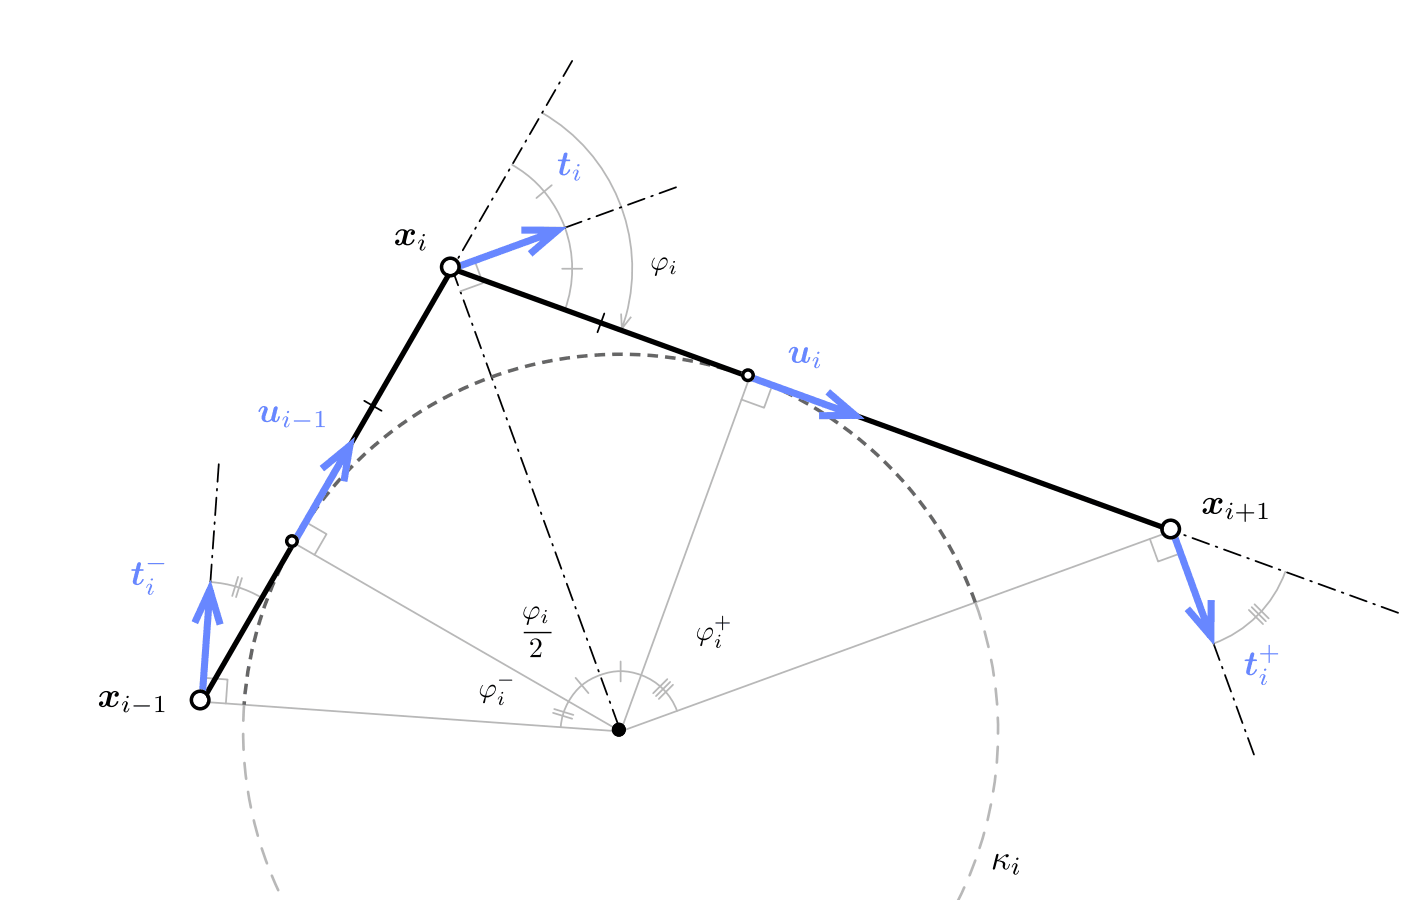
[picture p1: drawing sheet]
<svg xmlns="http://www.w3.org/2000/svg" width="140mm" height="90mm" viewBox="0 0 140 90" stroke-linecap="round" stroke-linejoin="round" font-family="sans-serif">
<g fill="none" stroke="#b8b8b8" stroke-width=".18">
<path d="M51.2 16.5a12 12 0 0 1 5.3 14.5M54.2 11.3a18 18 0 0 1 7.9 21.6M55.1 18.5l-1.5 1.3M47.4 26.1l.9 2.2-2.3 .8M56.2 26.9h2M62.1 31.4v1.5l1-1.2M74.9 37.7l-12.9 35.4M77.2 38.5l-.8 2.3-2.3-.8M21 58.2a11.6 11.6 0 0 1 5.2 1.6M23.8 57.7l-.6 1.9M24.2 57.8l-.6 1.9M29.4 54.3l32.6 18.8"/>
<path d="M30.6 52.2l2 1.2-1.2 2.1M114.9 53.9l.8 2.3 2.3-.9M117.2 53.1l-55.2 20M128.4 57.2a12 12 0 0 1-7.1 7.2M20.2 70.2l41.8 2.9M20.3 67.8l2.4 .2-.1 2.3M55.3 71.3l1.9 .6M55.4 70.9l1.9 .6M57.5 67.8l1.3 1.5M62 66.1v2M66.7 67.9l-1.4 1.4M67 68.2l-1.4 1.4"/>
<path d="M67.3 68.5l-1.5 1.4M67.7 71.1a6 6 0 0 0-6.5-3.9 6 6 0 0 0-5.2 5.5M124.8 61l1.4 1.4M125.1 60.7l1.4 1.4M125.4 60.4l1.4 1.4"/>
</g>
<path d="M57.2 6.1l-12 20.8M45.2 26.9l16.8 46.2M56.5 22.8l11.2-4.1M21 58.2l.9-12M121.3 64.4l4.1 11.2M139.7 61.3l-22.5-8.2" fill="none" stroke="#000" stroke-width=".18" stroke-dasharray="1.8 .7 .2 .7"/>
<path d="M24.4 70.5a37.7 37.7 0 0 0 3.9 19.5M95.7 90a37.7 37.7 0 0 0 1.8-29.8" fill="none" stroke="#b8b8b8" stroke-width=".26" stroke-dasharray="1.6 1.3"/>
<path d="M97.5 60.2a37.7 37.7 0 0 0-40.7-24.4 37.7 37.7 0 0 0-32.4 34.7" fill="none" stroke="#666" stroke-width=".35" stroke-dasharray="1.1 .7" stroke-linecap="butt"/>
<path d="M117.2 53.1l-72-26.2-25 43.3" fill="none" stroke="#000" stroke-width=".53"/>
<path d="M60.4 31.3l-.7 1.9M36.4 40.1l1.7 1" fill="none" stroke="#000" stroke-width=".18"/>
<path d="M52.5 24.2l-7.3 2.7M74.9 37.7l7.4 2.7M33.3 47.5l-3.9 6.8M117.2 53.1l2.6 7.3M20.7 62.4l-.5 7.8" fill="none" stroke="#6887ff" stroke-width=".71"/>
<path d="M52.1 23h3.6l-2.7 2.4M55.7 23l-3.2 1.2M82.7 39.2l2.8 2.3-3.7 .1M21 59l-.3 3.4M32.2 46.9l2.8-2.3-.6 3.5M35 44.6l-1.7 2.9M82.3 40.4l3.2 1.1M19.5 62.3l1.5-3.3 1 3.4M119.8 60.4l1.2 3.2M121 60v3.6l-2.4-2.7" fill="none" stroke="#6887ff" stroke-width=".71" stroke-linecap="butt"/>
<circle cx="45" cy="26.7" r=".7" fill="#fff"/>
<path d="M43.9 26.7a1.1 1.1 0 0 1 2.2 0 1.1 1.1 0 0 1-2.2 0zM44.3 26.7a.7 .7 0 0 0 1.4 0 .7 .7 0 0 0-1.4 0z" fill="#000"/>
<circle cx="29.2" cy="54.1" r=".7" fill="#fff"/>
<path d="M28.5 54.1a.7 .7 0 0 1 1.4 0 .7 .7 0 0 1-1.4 0zM28.8 54.1a.35 .35 0 0 0 .7 0 .35 .35 0 0 0-.7 0z" fill="#000"/>
<circle cx="117" cy="52.9" r=".7" fill="#fff"/>
<path d="M115.9 52.9a1.05 1.05 0 0 1 2.1 0 1.05 1.05 0 0 1-2.1 0zM116.3 52.9a.7 .7 0 0 0 1.4 0 .7 .7 0 0 0-1.4 0z" fill="#000"/>
<circle cx="20" cy="70" r=".7" fill="#fff"/>
<g fill="#000">
<path d="M18.9 70a1.1 1.1 0 0 1 2.2 0 1.1 1.1 0 0 1-2.2 0zM19.3 70a.7 .7 0 0 0 1.4 0 .7 .7 0 0 0-1.4 0z"/>
<path d="M61.1 73a.7 .7 0 0 1 1.4 0 .7 .7 0 0 1-1.4 0zM61.5 73a.35 .35 0 0 0 .7 0 .35 .35 0 0 0-.7 0z"/>
<circle cx="61.8" cy="73" r=".7"/>
</g>
<circle cx="74.7" cy="37.5" r=".7" fill="#fff"/>
<g fill="#000">
<path d="M39.7 23.1a.66 .66 0 0 1 1 0 .37 .37 0 0 1 .5-.2 .37 .37 0 0 1 .1 .6h-.2l-.1-.2 .2-.2a.26 .26 0 0 0-.4 .1l-.2 1v.2h.2a.82 .82 0 0 0 .5-.5h.1a.65 .65 0 0 1-.5 .6 .65 .65 0 0 1-.6-.2 .37 .37 0 0 1-.6 .2 .37 .37 0 0 1-.1-.5h.3v.1l-.2 .3a.26 .26 0 0 0 .4-.1l.3-1.1-.1-.1-.1-.1a.82 .82 0 0 0-.6 .5h-.1zM120.4 50a.66 .66 0 0 1 1 0 .37 .37 0 0 1 .5-.2 .37 .37 0 0 1 .1 .5h-.2l-.1-.1 .2-.2a.26 .26 0 0 0-.4 .1l-.2 1v.1l.2 .1a.82 .82 0 0 0 .5-.5h.1a.65 .65 0 0 1-.5 .6 .65 .65 0 0 1-.7-.2 .37 .37 0 0 1-.5 .2 .37 .37 0 0 1-.1-.5h.3v.1l-.2 .2a.26 .26 0 0 0 .4-.1l.3-1-.1-.1-.1-.1a.82 .82 0 0 0-.6 .5l-.1-.1zM124.4 50.4h.1v.8l.8 .1h-.8l-.1 .9v-.9h-.9l.9-.1zM125.8 50.4l.5-.1v1.4l.1 .1h.3v.1h-.9v-.1h.3v-.1v-1.3l-.3 .1zM10.1 69.3a.66 .66 0 0 1 1 0 .37 .37 0 0 1 .5-.2 .37 .37 0 0 1 .1 .5h-.2l-.1-.1 .2-.2a.26 .26 0 0 0-.4 .1l-.2 1v.1l.2 .1a.82 .82 0 0 0 .5-.5h.1a.65 .65 0 0 1-.4 .6 .65 .65 0 0 1-.7-.2 .37 .37 0 0 1-.6 .2 .37 .37 0 0 1-.1-.5h.3v.1l-.2 .2a.26 .26 0 0 0 .4-.1l.3-1-.1-.1-.1-.1a.82 .82 0 0 0-.6 .5l-.1-.1zM13.4 70.5l1.6 .1-1.6 .1zM15.5 69.7l.6-.1v1.4v.1h.3v.1h-.9v-.1h.4v-.1v-1.2h-.4zM49.9 68h1.3l-1.3 .1zM72.2 61.6h.1v.7h.6h-.6l-.1 .7v-.7h-.7h.7z"/>
<path d="M42.3 23.4l-.1 .2h.2v-.2zM41.9 24l-.1 .4 .2-.4h.1l.1 .1-.3 .7 .1 .2a.36 .36 0 0 0 .5-.3l-.3 .3a.93 .93 0 0 1 .2-.8l-.1-.2-.2-.1z"/>
<path d="M65.4 25.8a.68 .68 0 0 0-.3 .6 .68 .68 0 0 0 .5 .6l-.2 .5 .1 .1 .1-.1 .1-.5a.84 .84 0 0 0 .9-1.2l-.2-.1a1.22 1.22 0 0 0-.7 1.1l-.3-.1a.64 .64 0 0 1 0-.9zM66.1 26l.3-.1 .2 .2a.74 .74 0 0 1-.8 .7l.1-.6z"/>
<path d="M67.3 26.1v.2l.1-.1v-.1zM67 26.6l-.1 .3 .2-.3h.1v.1l-.2 .5 .1 .2a.29 .29 0 0 0 .4-.3l-.3 .2 .2-.6-.2-.2z"/>
<path d="M74 37.5a.7 .7 0 0 1 1.4 0 .7 .7 0 0 1-1.4 0zM74.4 37.5a.35 .35 0 0 0 .7 0 .35 .35 0 0 0-.7 0z"/>
<path d="M123 50.3l-.1 .2h.2v-.2zM122.6 50.9l-.1 .3 .2-.3h.1l.1 .1-.3 .7 .1 .2a.36 .36 0 0 0 .5-.3l-.1-.1-.2 .4a.93 .93 0 0 1 .2-.8l-.1-.2-.2-.1z"/>
<path d="M12.7 69.6v.2h.1v-.2zM12.3 70.2l-.1 .3 .2-.3h.1l.1 .1-.3 .7 .1 .2a.36 .36 0 0 0 .5-.3v-.1l-.3 .4a.93 .93 0 0 1 .2-.8l-.1-.2-.2-.1z"/>
<path d="M48.2 68.5a.68 .68 0 0 0-.3 .7 .68 .68 0 0 0 .5 .5l-.1 .5 .1 .1h.1l.1-.6a.84 .84 0 0 0 .8-1.2h-.2a1.22 1.22 0 0 0-.7 1.1l-.3-.1a.64 .64 0 0 1 .1-1zM49 68.7l.2-.1 .2 .2a.74 .74 0 0 1-.8 .8l.2-.7z"/>
<path d="M50.1 69.2v.1h.2v-.1zM49.9 69.7l-.1 .3 .1-.3h.1l.1 .1-.2 .5v.2a.29 .29 0 0 0 .4-.3l-.3 .2 .2-.6-.2-.2z"/>
<path d="M69.9 62.8a.68 .68 0 0 0-.3 .7 .68 .68 0 0 0 .5 .5l-.1 .5 .1 .1 .1-.1 .1-.5a.84 .84 0 0 0 .8-1.2h-.2a1.22 1.22 0 0 0-.7 1h-.3a.64 .64 0 0 1 .1-1zM70.7 63l.2-.1 .2 .2a.74 .74 0 0 1-.8 .7l.2-.6z"/>
<path d="M71.8 63.5v.1h.1l.1-.1zM71.6 64l-.1 .2 .1-.2h.1h.1l-.2 .6v.1a.29 .29 0 0 0 .4-.2l-.3 .2 .2-.6-.2-.2z"/>
</g>
<g fill="#6887ff">
<path d="M13.7 56.3l.1-.1 .2 .1 .1 .1-.1 .5 .4 .1-.1 .1h-.4l-.3 1.1 .1 .2 .2-.1 .3-.4h.1a.57 .57 0 0 1-.4 .6 .57 .57 0 0 1-.6-.3l.2-1.1-.4-.1 .1-.1h.4z"/>
<path d="M14.8 56.3l1.6 .1h-1.5z"/>
<path d="M125 65.4l.1-.1h.2v.1l-.1 .5 .4 .1v.1h-.4l-.3 1.1v.2h.2l.4-.5h.1a.57 .57 0 0 1-.4 .6 .57 .57 0 0 1-.7-.3l.3-1.1-.4-.1 .4-.1z"/>
<path d="M126.8 64.5h.1v.8l.8 .1h-.8l-.1 .9v-.9h-.9l.9-.1z"/>
<path d="M56.3 15.4l.1-.1h.3v.1l-.1 .6h.4l-.1 .1h-.4l-.2 1.1v.2h.2l.3-.4 .2-.1a.57 .57 0 0 1-.5 .6 .57 .57 0 0 1-.6-.3l.2-1.1h-.4l.1-.1h.4z"/>
<path d="M26.1 40.7l.3-.1a.33 .33 0 0 1 .3 .1 .33 .33 0 0 1 0 .4l-.1 .2a.47 .47 0 0 0 .1 .8 .61 .61 0 0 0 .5-.7 .69 .69 0 0 1 .4-.8l.2 .2-.3 1.3h.1l.2-.5h.1a.46 .46 0 0 1-.2 .6 .46 .46 0 0 1-.6-.2 .57 .57 0 0 1-.7 .1 .57 .57 0 0 1-.2-.8l.2-.6-.3 .2-.1 .3-.2-.1z"/>
<path d="M29.4 42l1.6 .1-1.5 .1z"/>
<path d="M31.6 41.2l.5-.1v1.4v.1h.4v.1h-.9v-.1h.3v-.1v-1.2h-.3z"/>
<path d="M79 34.8l.4-.1a.33 .33 0 0 1 .3 .1 .33 .33 0 0 1 0 .4l-.1 .2a.47 .47 0 0 0 .1 .8 .61 .61 0 0 0 .5-.7 .69 .69 0 0 1 .4-.8l.1 .2-.2 1.2h.1l.2-.4h.1a.46 .46 0 0 1-.2 .5 .46 .46 0 0 1-.6-.1 .57 .57 0 0 1-.8 .1 .57 .57 0 0 1-.1-.8l.2-.6-.3 .2-.2 .3-.1-.1z"/>
<path d="M15.1 57.9v.1h.1l.1-.1zM14.8 58.5l-.2 .3 .3-.3 .1-.1v.1l-.2 .7v.2a.36 .36 0 0 0 .6-.3h-.1l-.3 .3a.93 .93 0 0 1 .2-.8l-.1-.2h-.1z"/>
<path d="M126.4 66.9l-.1 .1h.2v-.1zM126 67.5l-.1 .3 .2-.3h.1l.1 .1-.3 .6 .1 .2a.36 .36 0 0 0 .5-.3h-.1l-.2 .3a.93 .93 0 0 1 .1-.8v-.1l-.2-.1z"/>
<path d="M57.7 16.4v.2h.2v-.2zM57.4 17l-.1 .4 .2-.3 .1-.1v.1l-.2 .7 .1 .2a.36 .36 0 0 0 .5-.3h-.1l-.3 .3a.93 .93 0 0 1 .2-.8v-.2h-.2z"/>
<path d="M28.7 41.1v.2h.2v-.2zM28.4 41.7l-.2 .3 .3-.3h.1v.1l-.2 .7v.2a.36 .36 0 0 0 .6-.3l-.1-.1-.3 .4a.93 .93 0 0 1 .2-.8l-.1-.2-.1-.1z"/>
<path d="M81.7 35.2v.2h.1l.1-.2zM81.4 35.8l-.2 .3 .3-.3h.1v.1l-.2 .7v.2a.36 .36 0 0 0 .6-.4h-.1l-.3 .4a.93 .93 0 0 1 .2-.8l-.1-.2-.1-.1z"/>
</g>
<g fill="#000">
<path d="M53.2 63.9a.59 .59 0 0 1 .9 .2 .59 .59 0 0 1-.3 .9l-.6 .5h.8v-.3h.1l-.1 .5h-1v-.1a1.58 1.58 0 0 0 .8-1.4l-.1-.2a.39 .39 0 0 0-.6 .2l.2 .2-.2 .1-.1-.2 .1-.2zM99.6 85.4l.2 .1-.1 .5 .4-.3a.5 .5 0 0 1 .7-.2l-.2 .2h-.1v-.2l-.7 .5a.55 .55 0 0 1 .7 .5l-.1 .2 .1 .2 .2-.1 .1-.4h.1a.47 .47 0 0 1-.5 .5l-.2-.1-.1-.6-.5-.1-.2 .8h-.2z"/>
<path d="M52.6 60.7a.68 .68 0 0 0-.3 .6 .68 .68 0 0 0 .5 .6l-.2 .5 .1 .1 .1-.1 .1-.5a.84 .84 0 0 0 .9-1.2l-.2-.1a1.22 1.22 0 0 0-.8 1.1l-.2-.1a.64 .64 0 0 1 0-.9zM53.3 60.9l.3-.1 .2 .2a.74 .74 0 0 1-.9 .7l.2-.6z"/>
<path d="M54.5 61v.2l.1-.1v-.1zM54.2 61.5l-.1 .3 .2-.3h.1v.1l-.2 .5 .1 .2a.29 .29 0 0 0 .4-.3l-.3 .2 .2-.6-.2-.2z"/>
<path d="M101.6 85.8v.2h.1l.1-.2zM101.3 86.4l-.2 .3 .3-.3 .1 .1-.3 .8 .1 .1 .2 .1a.42 .42 0 0 0 .3-.4l-.2 .3h-.2l.3-.9-.1-.1-.1-.1z"/>
</g>
<path d="M52.3 63.3h2.8" fill="none" stroke="#000" stroke-width=".14"/>
</svg>
